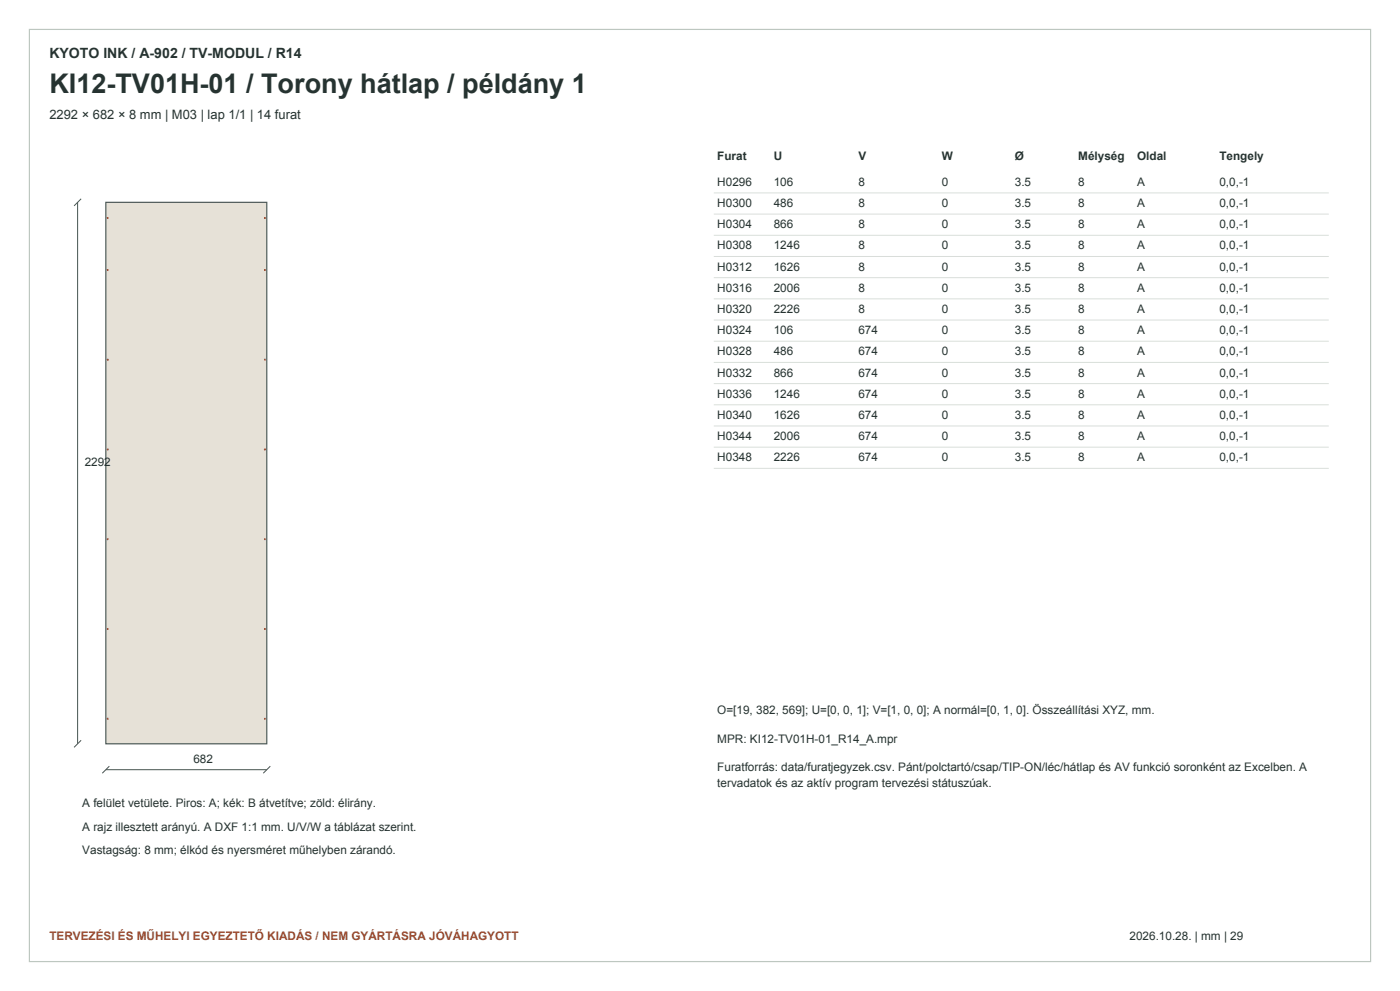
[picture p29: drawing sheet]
<svg xmlns="http://www.w3.org/2000/svg" width="420mm" height="297mm" viewBox="0 0 420 297" stroke-linecap="round" stroke-linejoin="round" font-family="sans-serif">
<defs><g id="words">
<text font-size="8.1" fill="#263331" x="14.8" y="27.9">KI12-TV01H-01 / Torony hátlap / példány 1</text>
<text font-size="4.2" fill="#263331" x="14.8" y="17.3">KYOTO INK / A-902 / TV-MODUL / R14</text>
<text font-size="3.9" fill="#263331" x="14.8" y="35.6">2292 × 682 × 8 mm | M03 | lap 1/1 | 14 furat</text>
<g font-size="3.5" fill="#263331">
<text x="215.2" y="47.9">Furat</text>
<text x="232.1" y="47.9">U</text>
<text x="257.5" y="47.9">V</text>
<text x="282.6" y="47.9">W</text>
<text x="304.4" y="47.9">Ø</text>
<text x="323.5" y="47.9">Mélység</text>
<text x="341.1" y="47.9">Oldal</text>
<text x="365.8" y="47.9">Tengely</text>
<text x="215.2" y="55.7">H0296</text>
<text x="232.1" y="55.7">106</text>
<text x="257.5" y="55.7">8</text>
<text x="282.6" y="55.7">0</text>
<text x="304.4" y="55.7">3.5</text>
<text x="323.5" y="55.7">8</text>
<text x="341.1" y="55.7">A</text>
<text x="365.8" y="55.7">0,0,-1</text>
<text x="215.2" y="62.1">H0300</text>
<text x="232.1" y="62.1">486</text>
<text x="257.5" y="62.1">8</text>
<text x="282.6" y="62.1">0</text>
<text x="304.4" y="62.1">3.5</text>
<text x="323.5" y="62.1">8</text>
<text x="341.1" y="62.1">A</text>
<text x="365.8" y="62.1">0,0,-1</text>
<text x="215.2" y="68.4">H0304</text>
<text x="232.1" y="68.4">866</text>
<text x="257.5" y="68.4">8</text>
<text x="282.6" y="68.4">0</text>
<text x="304.4" y="68.4">3.5</text>
<text x="323.5" y="68.4">8</text>
<text x="341.1" y="68.4">A</text>
<text x="365.8" y="68.4">0,0,-1</text>
<text x="215.2" y="74.8">H0308</text>
<text x="232.1" y="74.8">1246</text>
<text x="257.5" y="74.8">8</text>
<text x="282.6" y="74.8">0</text>
<text x="304.4" y="74.8">3.5</text>
<text x="323.5" y="74.8">8</text>
<text x="341.1" y="74.8">A</text>
<text x="365.8" y="74.8">0,0,-1</text>
<text x="215.2" y="81.1">H0312</text>
<text x="232.1" y="81.1">1626</text>
<text x="257.5" y="81.1">8</text>
<text x="282.6" y="81.1">0</text>
<text x="304.4" y="81.1">3.5</text>
<text x="323.5" y="81.1">8</text>
<text x="341.1" y="81.1">A</text>
<text x="365.8" y="81.1">0,0,-1</text>
<text x="215.2" y="87.5">H0316</text>
<text x="232.1" y="87.5">2006</text>
<text x="257.5" y="87.5">8</text>
<text x="282.6" y="87.5">0</text>
<text x="304.4" y="87.5">3.5</text>
<text x="323.5" y="87.5">8</text>
<text x="341.1" y="87.5">A</text>
<text x="365.8" y="87.5">0,0,-1</text>
<text x="215.2" y="93.8">H0320</text>
<text x="232.1" y="93.8">2226</text>
<text x="257.5" y="93.8">8</text>
<text x="282.6" y="93.8">0</text>
<text x="304.4" y="93.8">3.5</text>
<text x="323.5" y="93.8">8</text>
<text x="341.1" y="93.8">A</text>
<text x="365.8" y="93.8">0,0,-1</text>
<text x="215.2" y="100.2">H0324</text>
<text x="232.1" y="100.2">106</text>
<text x="257.5" y="100.2">674</text>
<text x="282.6" y="100.2">0</text>
<text x="304.4" y="100.2">3.5</text>
<text x="323.5" y="100.2">8</text>
<text x="341.1" y="100.2">A</text>
<text x="365.8" y="100.2">0,0,-1</text>
<text x="215.2" y="106.5">H0328</text>
<text x="232.1" y="106.5">486</text>
<text x="257.5" y="106.5">674</text>
<text x="282.6" y="106.5">0</text>
<text x="304.4" y="106.5">3.5</text>
<text x="323.5" y="106.5">8</text>
<text x="341.1" y="106.5">A</text>
<text x="365.8" y="106.5">0,0,-1</text>
<text x="215.2" y="112.9">H0332</text>
<text x="232.1" y="112.9">866</text>
<text x="257.5" y="112.9">674</text>
<text x="282.6" y="112.9">0</text>
<text x="304.4" y="112.9">3.5</text>
<text x="323.5" y="112.9">8</text>
<text x="341.1" y="112.9">A</text>
<text x="365.8" y="112.9">0,0,-1</text>
<text x="215.2" y="119.2">H0336</text>
<text x="232.1" y="119.2">1246</text>
<text x="257.5" y="119.2">674</text>
<text x="282.6" y="119.2">0</text>
<text x="304.4" y="119.2">3.5</text>
<text x="323.5" y="119.2">8</text>
<text x="341.1" y="119.2">A</text>
<text x="365.8" y="119.2">0,0,-1</text>
<text x="215.2" y="125.6">H0340</text>
<text x="232.1" y="125.6">1626</text>
<text x="257.5" y="125.6">674</text>
<text x="282.6" y="125.6">0</text>
<text x="304.4" y="125.6">3.5</text>
<text x="323.5" y="125.6">8</text>
<text x="341.1" y="125.6">A</text>
<text x="365.8" y="125.6">0,0,-1</text>
<text x="215.2" y="131.9">H0344</text>
<text x="232.1" y="131.9">2006</text>
<text x="257.5" y="131.9">674</text>
<text x="282.6" y="131.9">0</text>
<text x="304.4" y="131.9">3.5</text>
<text x="323.5" y="131.9">8</text>
<text x="341.1" y="131.9">A</text>
<text x="365.8" y="131.9">0,0,-1</text>
<text x="25.4" y="139.7">2292</text>
<text x="215.2" y="138.3">H0348</text>
<text x="232.1" y="138.3">2226</text>
<text x="257.5" y="138.3">674</text>
<text x="282.6" y="138.3">0</text>
<text x="304.4" y="138.3">3.5</text>
<text x="323.5" y="138.3">8</text>
<text x="341.1" y="138.3">A</text>
<text x="365.8" y="138.3">0,0,-1</text>
<text x="215.2" y="214.1">O=[19, 382, 569]; U=[0, 0, 1]; V=[1, 0, 0]; A normál=[0, 1, 0]. Összeállítási XYZ, mm.</text>
<text x="215.2" y="222.6">MPR: KI12-TV01H-01_R14_A.mpr</text>
<text x="58" y="228.6">682</text>
<text x="215.2" y="231">Furatforrás: data/furatjegyzek.csv. Pánt/polctartó/csap/TIP-ON/léc/hátlap és AV funkció soronként az Excelben. A</text>
<text x="215.2" y="236">tervadatok és az aktív program tervezési státuszúak.</text>
<text x="24.7" y="242">A felület vetülete. Piros: A; kék: B átvetítve; zöld: élirány.</text>
<text x="24.7" y="249">A rajz illesztett arányú. A DXF 1:1 mm. U/V/W a táblázat szerint.</text>
<text x="24.7" y="256.1">Vastagság: 8 mm; élkód és nyersméret műhelyben zárandó.</text>
<text x="338.9" y="281.8">2026.10.28. | mm | 29</text>
</g>
<text font-size="3.5" fill="#9a492e" x="14.8" y="281.8">TERVEZÉSI ÉS MŰHELYI EGYEZTETŐ KIADÁS / NEM GYÁRTÁSRA JÓVÁHAGYOTT</text>
</g></defs>
<path d="M8.8 8.8h402.4v279.4h-402.4z" fill="none" stroke="#bdc7c0" stroke-width=".35"/>
<path d="M31.7 60.6h48.3v162.3h-48.3z" fill-rule="evenodd" fill="#e6e1d7" stroke="#4a5955" stroke-width=".35"/>
<g fill="none" stroke="#ad3e30" stroke-width=".35">
<circle cx="32.3" cy="65.3" r=".12"/>
<circle cx="79.5" cy="65.3" r=".12"/>
<circle cx="32.3" cy="80.9" r=".12"/>
<circle cx="79.5" cy="80.9" r=".12"/>
<circle cx="32.3" cy="107.8" r=".12"/>
<circle cx="79.5" cy="107.8" r=".12"/>
<circle cx="32.3" cy="134.7" r=".12"/>
<circle cx="79.5" cy="134.7" r=".12"/>
<circle cx="32.3" cy="161.6" r=".12"/>
<circle cx="79.5" cy="161.6" r=".12"/>
<circle cx="32.3" cy="188.5" r=".12"/>
<circle cx="79.5" cy="188.5" r=".12"/>
<circle cx="32.3" cy="215.4" r=".12"/>
<circle cx="79.5" cy="215.4" r=".12"/>
</g>
<path d="M24.3 59.6l-2.1 2.1M23.3 60.6v162.3M24.3 221.9l-2.1 2.1M31.7 230.7h48.3M32.8 229.6l-2.1 2.1M81.1 229.6l-2.1 2.1" fill="none" stroke="#465854" stroke-width=".3"/>
<g fill="none" stroke="#d9dfda" stroke-width=".3">
<path d="M214.1 57.8h184.5M214.1 64.2h184.5M214.1 70.5h184.5M214.1 76.9h184.5M214.1 83.2h184.5M214.1 89.6h184.5M214.1 95.9h184.5M214.1 102.3h184.5M214.1 108.6h184.5M214.1 115h184.5M214.1 121.3h184.5M214.1 127.7h184.5"/>
<path d="M214.1 134h184.5M214.1 140.4h184.5"/>
</g>
<use href="#words"/>
</svg>
